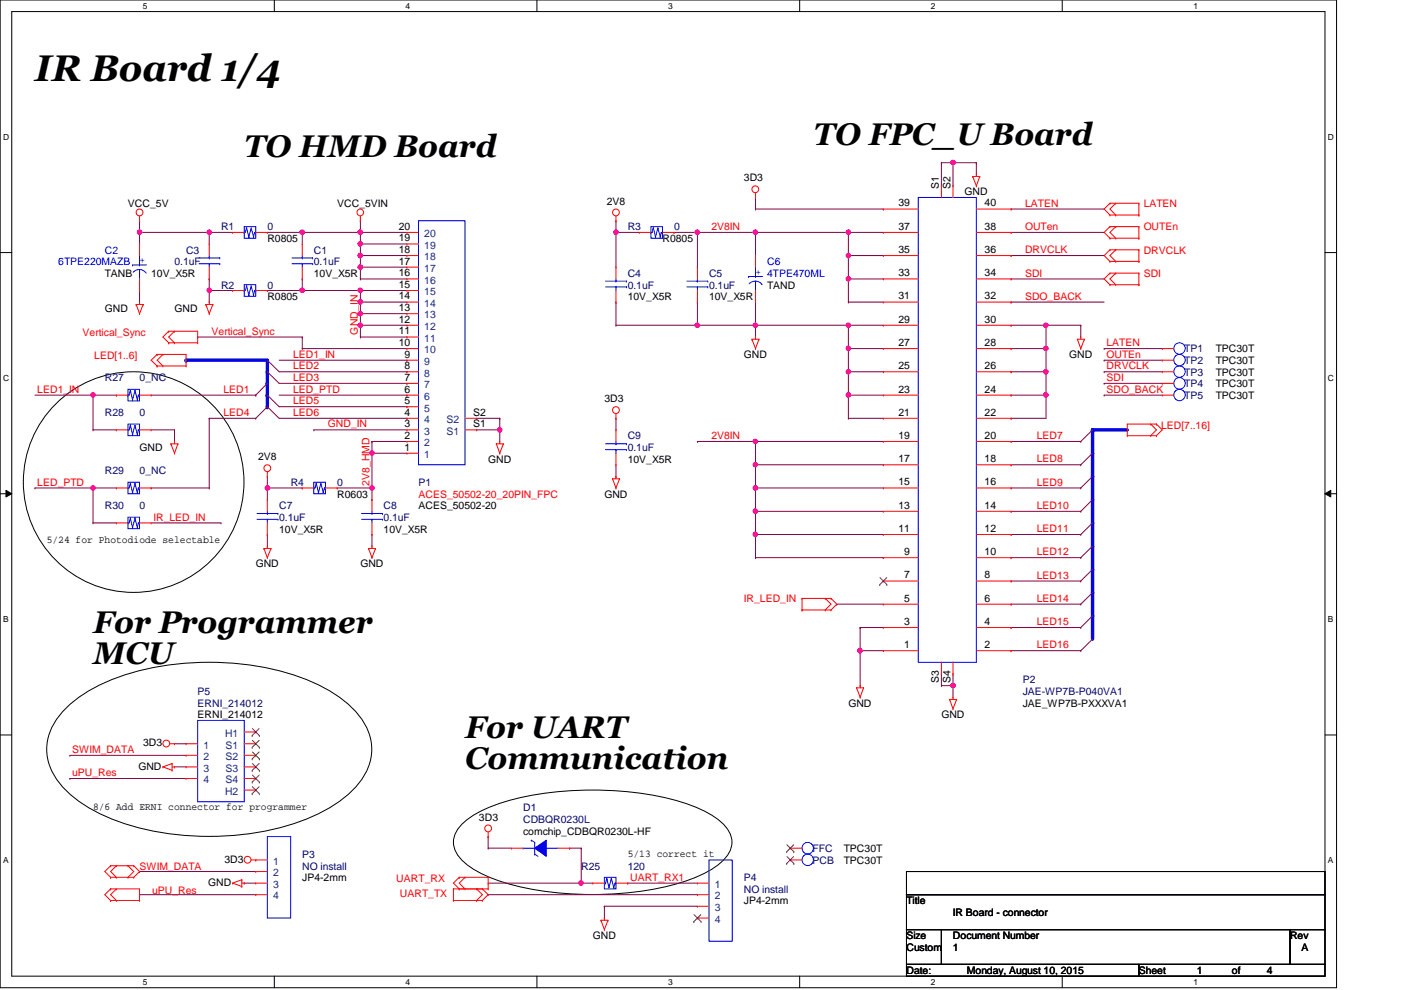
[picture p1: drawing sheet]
<svg xmlns="http://www.w3.org/2000/svg" width="297mm" height="210mm" viewBox="0 0 297 210" stroke-linecap="round" stroke-linejoin="round" font-family="sans-serif">
<defs><g id="words">
<text font-size="7.9" x="7.4" y="17.1">IR Board 1/4</text>
<g font-size="6.6">
<text x="51.8" y="33.2">TO HMD Board</text>
<text x="172.5" y="30.7">TO FPC_U Board</text>
<text x="19.7" y="134.2">For Programmer</text>
<text x="19.7" y="140.8">MCU</text>
<text x="98.6" y="156.4">For UART</text>
<text x="98.6" y="163">Communication</text>
</g>
<g font-size="2.2">
<text x="157.7" y="38.5">3D3</text>
<text x="199" y="40.1" transform="rotate(-90 199 40.1)">S1</text>
<text x="201.5" y="40.1" transform="rotate(-90 201.5 40.1)">S2</text>
<text x="204.5" y="41.4">GND</text>
<text x="27.1" y="43.9">VCC_5V</text>
<text x="71.5" y="43.9">VCC_5VIN</text>
<text x="128.6" y="43.4">2V8</text>
<text x="190.5" y="43.8">39</text>
<text x="208.7" y="43.8">40</text>
<text x="56.7" y="51.3">R0805</text>
<text x="84.5" y="53.6">18</text>
<text x="84.5" y="51.2">19</text>
<text x="84.5" y="48.7">20</text>
<text x="140.5" y="51.3">R0805</text>
<text x="190.5" y="53.6">35</text>
<text x="190.5" y="48.7">37</text>
<text x="208.7" y="53.6">36</text>
<text x="208.7" y="48.7">38</text>
<text x="22.2" y="58.7">TANB</text>
<text x="32" y="58.7">10V_X5R</text>
<text x="66.5" y="58.7">10V_X5R</text>
<text x="84.5" y="58.6">16</text>
<text x="84.5" y="56.1">17</text>
<text x="190.5" y="58.6">33</text>
<text x="208.7" y="58.6">34</text>
<text x="56.7" y="63.6">R0805</text>
<text x="84.5" y="66">13</text>
<text x="84.5" y="63.5">14</text>
<text x="84.5" y="61">15</text>
<text x="133.1" y="63.6">10V_X5R</text>
<text x="150.3" y="63.6">10V_X5R</text>
<text x="162.6" y="61.2">TAND</text>
<text x="190.5" y="63.5">31</text>
<text x="208.7" y="63.5">32</text>
<text x="22.2" y="66.1">GND</text>
<text x="37" y="66.1">GND</text>
<text x="84.5" y="70.9">11</text>
<text x="84.5" y="68.4">12</text>
<text x="190.5" y="68.4">29</text>
<text x="208.7" y="68.4">30</text>
<text x="84.5" y="73.4">10</text>
<text x="85.8" y="75.8">9</text>
<text x="157.7" y="75.9">GND</text>
<text x="190.5" y="73.4">27</text>
<text x="208.7" y="73.4">28</text>
<text x="226.7" y="75.9">GND</text>
<text x="257.8" y="74.7">TPC30T</text>
<text x="257.8" y="77.2">TPC30T</text>
<text x="85.8" y="83.2">6</text>
<text x="85.8" y="80.7">7</text>
<text x="85.8" y="78.3">8</text>
<text x="190.5" y="83.2">23</text>
<text x="190.5" y="78.3">25</text>
<text x="208.7" y="83.2">24</text>
<text x="208.7" y="78.3">26</text>
<text x="257.8" y="79.6">TPC30T</text>
<text x="257.8" y="82.1">TPC30T</text>
<text x="85.8" y="88.1">4</text>
<text x="85.8" y="85.7">5</text>
<text x="100.3" y="88.1">S2</text>
<text x="128.1" y="85.3">3D3</text>
<text x="190.5" y="88.1">21</text>
<text x="208.7" y="88.1">22</text>
<text x="257.8" y="84.6">TPC30T</text>
<text x="29.6" y="95.6">GND</text>
<text x="85.8" y="95.5">1</text>
<text x="85.8" y="93">2</text>
<text x="85.8" y="90.6">3</text>
<text x="100.3" y="90.6">S1</text>
<text x="190.5" y="93">19</text>
<text x="208.7" y="93">20</text>
<text x="54.7" y="97.6">2V8</text>
<text x="103.5" y="98.1">GND</text>
<text x="133.1" y="98.1">10V_X5R</text>
<text x="190.5" y="98">17</text>
<text x="208.7" y="98">18</text>
<text x="71.5" y="105.5">R0603</text>
<text x="88.7" y="107.9">ACES_50502-20</text>
<text x="128.1" y="105.5">GND</text>
<text x="190.5" y="107.9">13</text>
<text x="190.5" y="102.9">15</text>
<text x="208.7" y="107.9">14</text>
<text x="208.7" y="102.9">16</text>
<text x="59.2" y="112.9">10V_X5R</text>
<text x="81.3" y="112.9">10V_X5R</text>
<text x="190.5" y="112.8">11</text>
<text x="208.7" y="112.8">12</text>
<text x="9.9" y="115.1">5/24 for Photodiode selectable</text>
<text x="191.7" y="117.7">9</text>
<text x="208.7" y="117.7">10</text>
<text x="54.2" y="120.3">GND</text>
<text x="76.4" y="120.3">GND</text>
<text x="191.7" y="122.6">7</text>
<text x="208.7" y="122.6">8</text>
<text x="191.7" y="127.6">5</text>
<text x="208.7" y="127.6">6</text>
<text x="191.7" y="137.4">1</text>
<text x="191.7" y="132.5">3</text>
<text x="208.7" y="137.4">2</text>
<text x="208.7" y="132.5">4</text>
<text x="179.9" y="149.9">GND</text>
<text x="199" y="144.9" transform="rotate(-90 199 144.9)">S3</text>
<text x="201.5" y="144.9" transform="rotate(-90 201.5 144.9)">S4</text>
<text x="216.8" y="149.9">JAE_WP7B-PXXXVA1</text>
<text x="41.9" y="152.3">ERNI_214012</text>
<text x="199.6" y="152.3">GND</text>
<text x="30.3" y="158.2">3D3</text>
<text x="29.3" y="163.2">GND</text>
<text x="19.7" y="171.8">8/6 Add ERNI connector for programmer</text>
<text x="101.6" y="174">3D3</text>
<text x="110.9" y="177">comchip_CDBQR0230L-HF</text>
<text x="47.6" y="182.9">3D3</text>
<text x="133.1" y="181.7">5/13 correct it</text>
<text x="178.9" y="180.6">TPC30T</text>
<text x="178.9" y="183.1">TPC30T</text>
<text x="44.2" y="187.8">GND</text>
<text x="64.1" y="186.8">JP4-2mm</text>
<text x="157.7" y="191.7">JP4-2mm</text>
<text x="192.2" y="191.7">Title</text>
<text x="202.1" y="194.2">IR Board - connector</text>
<text x="125.7" y="199.1">GND</text>
<text x="192.2" y="201.6">Custom</text>
<text x="192.2" y="199.1">Size</text>
<text x="202.1" y="199.1">Document Number</text>
<text x="202.1" y="201.6">1</text>
<text x="273.5" y="199.1">Rev</text>
<text x="276" y="201.6">A</text>
<text x="192.2" y="206.5">Date:</text>
<text x="205" y="206.5">Monday, August 10, 2015</text>
<text x="241.5" y="206.5">Sheet</text>
<text x="253.8" y="206.5">1</text>
<text x="261.2" y="206.5">of</text>
<text x="268.6" y="206.5">4</text>
</g>
<g font-size="2.2" fill="#f00">
<text x="217.3" y="43.8">LATEN</text>
<text x="242.5" y="43.9">LATEN</text>
<text x="150.8" y="48.8">2V8IN</text>
<text x="217.3" y="48.8">OUTen</text>
<text x="217.3" y="53.7">DRVCLK</text>
<text x="242.5" y="48.9">OUTEn</text>
<text x="242.5" y="53.8">DRVCLK</text>
<text x="217.3" y="58.6">SDI</text>
<text x="242.5" y="58.7">SDI</text>
<text x="217.3" y="63.5">SDO_BACK</text>
<text x="17.5" y="71.2">Vertical_Sync</text>
<text x="44.9" y="71">Vertical_Sync</text>
<text x="75.9" y="71" transform="rotate(-90 75.9 71)">GND_IN</text>
<text x="20" y="76.2">LED[1..6]</text>
<text x="62.1" y="75.9">LED1_IN</text>
<text x="234.6" y="75.9">OUTEn</text>
<text x="234.6" y="73.4">LATEN</text>
<text x="7.9" y="83.3">LED1_IN</text>
<text x="47.4" y="83.3">LED1</text>
<text x="62.1" y="78.3">LED2</text>
<text x="62.1" y="80.8">LED3</text>
<text x="62.1" y="83.3">LED_PTD</text>
<text x="234.6" y="83.3">SDO_BACK</text>
<text x="234.6" y="78.3">DRVCLK</text>
<text x="234.6" y="80.8">SDI</text>
<text x="47.4" y="88.2">LED4</text>
<text x="62.1" y="85.7">LED5</text>
<text x="62.1" y="88.2">LED6</text>
<text x="69.5" y="90.6">GND_IN</text>
<text x="150.8" y="93.1">2V8IN</text>
<text x="219.8" y="93.1">LED7</text>
<text x="246.2" y="91">LED[7..16]</text>
<text x="219.8" y="98">LED8</text>
<text x="7.9" y="103">LED_PTD</text>
<text x="78.4" y="103" transform="rotate(-90 78.4 103)">2V8_HMD</text>
<text x="88.7" y="105.5">ACES_50502-20_20PIN_FPC</text>
<text x="219.8" y="107.9">LED10</text>
<text x="219.8" y="103">LED9</text>
<text x="32.6" y="110.4">IR_LED_IN</text>
<text x="219.8" y="112.8">LED11</text>
<text x="219.8" y="117.7">LED12</text>
<text x="219.8" y="122.7">LED13</text>
<text x="157.7" y="127.7">IR_LED_IN</text>
<text x="219.8" y="127.6">LED14</text>
<text x="219.8" y="132.5">LED15</text>
<text x="219.8" y="137.5">LED16</text>
<text x="15.3" y="159.6">SWIM_DATA</text>
<text x="15.3" y="164.5">uPU_Res</text>
<text x="29.6" y="184.4">SWIM_DATA</text>
<text x="32.3" y="189.5">uPU_Res</text>
<text x="84" y="187.1">UART_RX</text>
<text x="84.8" y="190.2">UART_TX</text>
<text x="133.6" y="186.7">UART_RX1</text>
</g>
<g font-size="2.2" fill="#00f">
<text x="22.2" y="53.8">C2</text>
<text x="12.4" y="56.2">6TPE220MAZB</text>
<text x="29.6" y="55.8">+</text>
<text x="160.2" y="58.3">+ 4TPE470ML</text>
<text x="162.6" y="56.2">C6</text>
</g>
<g font-size="2.2" fill="#000080">
<text x="39.5" y="53.8">C3</text>
<text x="46.9" y="48.9">R1</text>
<text x="56.7" y="48.9">0</text>
<text x="66.5" y="53.8">C1</text>
<text x="133.1" y="48.9">R3</text>
<text x="142.9" y="48.9">0</text>
<text x="37" y="56.2">0.1uF</text>
<text x="66.5" y="56.2">0.1uF</text>
<text x="133.1" y="58.7">C4</text>
<text x="150.3" y="58.7">C5</text>
<text x="46.9" y="61.2">R2</text>
<text x="56.7" y="61.2">0</text>
<text x="133.1" y="61.2">0.1uF</text>
<text x="150.3" y="61.2">0.1uF</text>
<text x="251.1" y="74.7">TP1</text>
<text x="251.1" y="77.2">TP2</text>
<text x="22.2" y="80.9">R27</text>
<text x="29.6" y="80.9">0_NC</text>
<text x="251.1" y="79.6">TP3</text>
<text x="251.1" y="82.1">TP4</text>
<text x="22.2" y="88.3">R28</text>
<text x="29.6" y="88.3">0</text>
<text x="251.1" y="84.6">TP5</text>
<text x="133.1" y="93.2">C9</text>
<text x="133.1" y="95.6">0.1uF</text>
<text x="22.2" y="100.6">R29</text>
<text x="29.6" y="100.6">0_NC</text>
<text x="22.2" y="107.9">R30</text>
<text x="29.6" y="107.9">0</text>
<text x="59.2" y="107.9">C7</text>
<text x="61.6" y="103">R4</text>
<text x="71.5" y="103">0</text>
<text x="81.3" y="107.9">C8</text>
<text x="88.7" y="103">P1</text>
<text x="59.2" y="110.4">0.1uF</text>
<text x="81.3" y="110.4">0.1uF</text>
<text x="41.9" y="149.9">ERNI_214012</text>
<text x="41.9" y="147.4">P5</text>
<text x="216.8" y="144.9">P2</text>
<text x="216.8" y="147.4">JAE-WP7B-P040VA1</text>
<text x="110.9" y="172">D1</text>
<text x="110.9" y="174.5">CDBQR0230L</text>
<text x="64.1" y="184.4">NO install</text>
<text x="64.1" y="181.9">P3</text>
<text x="123.2" y="184.4">R25</text>
<text x="133.1" y="184.4">120</text>
<text x="172.3" y="180.6">FFC</text>
<text x="172.3" y="183.1">PCB</text>
<text x="157.7" y="189.3">NO install</text>
<text x="157.7" y="186.8">P4</text>
</g>
<g font-size="2.2" fill="#004080">
<text x="90" y="52.7">19</text>
<text x="90" y="50.3">20</text>
<text x="90" y="57.7">17</text>
<text x="90" y="55.2">18</text>
<text x="90" y="65.1">14</text>
<text x="90" y="62.6">15</text>
<text x="90" y="60.2">16</text>
<text x="90" y="67.5">13</text>
<text x="90" y="70">12</text>
<text x="90" y="77.4">9</text>
<text x="90" y="74.9">10</text>
<text x="90" y="72.5">11</text>
<text x="90" y="82.3">7</text>
<text x="90" y="79.8">8</text>
<text x="90" y="89.7">4</text>
<text x="90" y="87.2">5</text>
<text x="90" y="84.8">6</text>
<text x="94.7" y="89.7">S2</text>
<text x="90" y="94.6">2</text>
<text x="90" y="92.2">3</text>
<text x="94.7" y="92.2">S1</text>
<text x="90" y="97.1">1</text>
<text x="43.1" y="158.7">1</text>
<text x="43.1" y="161.2">2</text>
<text x="47.7" y="156.2">H1</text>
<text x="47.8" y="158.7">S1</text>
<text x="47.8" y="161.2">S2</text>
<text x="43.1" y="163.6">3</text>
<text x="43.1" y="166.1">4</text>
<text x="47.8" y="163.6">S3</text>
<text x="47.8" y="166.1">S4</text>
<text x="47.7" y="168.5">H2</text>
<text x="57.9" y="183.3">1</text>
<text x="57.9" y="185.8">2</text>
<text x="57.9" y="188.3">3</text>
<text x="57.9" y="190.7">4</text>
<text x="151.6" y="188.3">1</text>
<text x="151.6" y="190.7">2</text>
<text x="151.6" y="193.2">3</text>
<text x="151.6" y="195.7">4</text>
</g>
<g font-size="1.8">
<text x="30.3" y="1.9">5</text>
<text x="86" y="1.9">4</text>
<text x="141.6" y="1.9">3</text>
<text x="197.4" y="1.9">2</text>
<text x="253" y="1.9">1</text>
<text x=".7" y="29.6">D</text>
<text x="281.6" y="29.6">D</text>
<text x=".7" y="80.7">C</text>
<text x="281.6" y="80.7">C</text>
<text x=".7" y="131.8">B</text>
<text x="281.6" y="131.8">B</text>
<text x=".7" y="183">A</text>
<text x="281.6" y="183">A</text>
<text x="30.3" y="208.8">5</text>
<text x="86" y="208.8">4</text>
<text x="141.6" y="208.8">3</text>
<text x="197.4" y="208.8">2</text>
<text x="253" y="208.8">1</text>
</g>
</g></defs>
<path d="M0 0h283.4v209.4h-283.4zM2.5 2.5h278.4v204.5h-278.4z" fill="none" stroke="#000" stroke-width=".21"/>
<g fill="#fff">
<path d="M30.3 .3h1v1.9h-1z"/>
<path d="M30.3 207.2h1v2h-1z"/>
</g>
<path d="M58.2 0v2.5M58.2 207v2.4" fill="none" stroke="#000" stroke-width=".21"/>
<g fill="#fff">
<path d="M86 .3h.9v1.9h-.9z"/>
<path d="M86 207.2h.9v2h-.9z"/>
</g>
<path d="M113.8 0v2.5M113.8 207v2.4" fill="none" stroke="#000" stroke-width=".21"/>
<g fill="#fff">
<path d="M141.6 .3h1v1.9h-1z"/>
<path d="M141.6 207.2h1v2h-1z"/>
</g>
<path d="M169.5 0v2.5M169.5 207v2.4" fill="none" stroke="#000" stroke-width=".21"/>
<g fill="#fff">
<path d="M197.4 .3h.9v1.9h-.9z"/>
<path d="M197.4 207.2h.9v2h-.9z"/>
</g>
<path d="M225.2 0v2.5M225.2 207v2.4" fill="none" stroke="#000" stroke-width=".21"/>
<g fill="#fff">
<path d="M253 .3h1v1.9h-1z"/>
<path d="M253 207.2h1v2h-1z"/>
<path d="M.7 28h1.2v2h-1.2z"/>
<path d="M281.6 28h1.2v2h-1.2z"/>
<path d="M.7 79.1h1.2v2h-1.2z"/>
<path d="M281.6 79.1h1.2v2h-1.2z"/>
</g>
<path d="M0 53.6h2.5M280.9 53.6h2.5" fill="none" stroke="#000" stroke-width=".21"/>
<g fill="#fff">
<path d="M.7 130.2h1.1v2h-1.1z"/>
<path d="M281.6 130.2h1.1v2h-1.1z"/>
</g>
<path d="M0 104.7h2.5M1.3 104l1.2 .7-1.2 .7zM280.9 104.7l1.2-.7v1.4zM280.9 104.7h2.5" fill="none" stroke="#000" stroke-width=".21"/>
<path d="M1.3 104l1.2 .7-1.2 .7zM280.9 104.7l1.2-.7v1.4z" fill="#000"/>
<g fill="#fff">
<path d="M.7 181.4h1.1v1.9h-1.1z"/>
<path d="M281.6 181.4h1.1v1.9h-1.1z"/>
</g>
<g fill="none" stroke="#000" stroke-width=".21">
<path d="M0 155.8h2.5M13.4 150.8a30.9 30.9 0 0 1 13.6-7.9 60 60 0 0 1 38.9 1.6 23.7 23.7 0 0 1 11.3 8.8 11 11 0 0 1-1.9 13.7 32.3 32.3 0 0 1-15.8 8.5 60 60 0 0 1-36.7-2.2 23.7 23.7 0 0 1-11.3-8.9 11 11 0 0 1 1.9-13.6zM280.9 155.8h2.5M97.8 174.9a24.4 24.4 0 0 1 11.6-5.6 71 71 0 0 1 36.3 1.1 18.1 18.1 0 0 1 8.5 5.4 4.7 4.7 0 0 1-.7 6.4 24.6 24.6 0 0 1-11.6 5.6 70.5 70.5 0 0 1-36.3-1.1 18 18 0 0 1-8.5-5.3 4.7 4.7 0 0 1 .7-6.5z"/>
<circle cx="28.3" cy="102.2" r="23.4"/>
</g>
<path d="M76.4 56.6h.1M76.4 54.2h.1M76.4 56.6h9.9M76.4 54.2v2.4" fill="none" stroke="#800040" stroke-width=".21"/>
<circle cx="76.4" cy="56.6" r=".48" fill="#f0f"/>
<circle cx="76.4" cy="56.6" r=".48" fill="none" stroke="#f0f" stroke-width=".21"/>
<circle cx="76.4" cy="54.2" r=".48" fill="#f0f"/>
<circle cx="76.4" cy="54.2" r=".48" fill="none" stroke="#f0f" stroke-width=".21"/>
<path d="M76.4 61.6h.1M76.4 64.1h.1M76.4 66.5h.1M76.4 61.6v4.9M76.4 61.6h9.9M76.4 64.1h9.9" fill="none" stroke="#800040" stroke-width=".21"/>
<circle cx="76.4" cy="64" r=".49" fill="#f0f"/>
<circle cx="76.4" cy="64" r=".49" fill="none" stroke="#f0f" stroke-width=".21"/>
<circle cx="76.4" cy="66.5" r=".48" fill="#f0f"/>
<circle cx="76.4" cy="66.5" r=".48" fill="none" stroke="#f0f" stroke-width=".21"/>
<path d="M76.4 69h.1M76.4 69h9.9M76.4 69v2.5" fill="none" stroke="#800040" stroke-width=".21"/>
<circle cx="76.4" cy="69" r=".48" fill="#f0f"/>
<circle cx="76.4" cy="69" r=".48" fill="none" stroke="#f0f" stroke-width=".21"/>
<path d="M76.4 56.6h.1M76.4 59.1h.1M76.4 56.6v2.5M76.4 59.1h9.9M76.4 71.5h.1M76.4 71.5h9.9M78.9 93.6h.1M78.9 93.6v2.5" fill="none" stroke="#800040" stroke-width=".21"/>
<circle cx="78.9" cy="96" r=".47" fill="#f0f"/>
<circle cx="78.9" cy="96" r=".47" fill="none" stroke="#f0f" stroke-width=".21"/>
<g fill="none" stroke="#800040" stroke-width=".21">
<path d="M76.4 51.7h.1M76.4 54.2h.1M76.4 46.8h.1M76.4 49.3h.1M76.4 51.7h9.9M76.4 54.2h9.9M76.4 46.8v7.4M76.4 49.3h9.9M59.2 76.4h27.1M59.2 78.8h27.1M86.3 76.4h.1M86.3 78.8h.1"/>
<path d="M59.2 81.3h27.1M59.2 83.8h27.1M59.2 86.2h27.1M66.5 91.1h.1M66.5 91.1h19.8M78.9 96.1h.1M78.9 93.6h.1M78.9 96.1h7.4M78.9 93.6h7.4M78.9 96.1v7.4M86.3 81.3h.1M86.3 83.8h.1"/>
<path d="M86.3 86.2h.1M78.9 103.5h.1M78.9 113.3h.1M78.9 113.3v2.5M29.6 184.8h.1M29.6 189.7h.1M29.6 184.8h24.6M29.6 189.7h24.6M51.8 187.2h.1M51.8 187.2h2.4"/>
</g>
<circle cx="76.4" cy="51.7" r=".49" fill="#f0f"/>
<circle cx="76.4" cy="51.7" r=".49" fill="none" stroke="#f0f" stroke-width=".21"/>
<path d="M64.1 59.1h.1M64.1 59.1v2.5M64.1 61.6h.1M64.1 61.6h12.3" fill="none" stroke="#800040" stroke-width=".21"/>
<circle cx="76.4" cy="61.5" r=".48" fill="#f0f"/>
<circle cx="76.4" cy="61.5" r=".48" fill="none" stroke="#f0f" stroke-width=".21"/>
<circle cx="64.1" cy="61.5" r=".48" fill="#f0f"/>
<circle cx="64.1" cy="61.5" r=".48" fill="none" stroke="#f0f" stroke-width=".21"/>
<path d="M64.1 49.3h.1M64.1 49.3v2.4M64.1 49.3h12.3" fill="none" stroke="#800040" stroke-width=".21"/>
<circle cx="76.4" cy="49.2" r=".48" fill="#f0f"/>
<circle cx="76.4" cy="49.2" r=".48" fill="none" stroke="#f0f" stroke-width=".21"/>
<circle cx="64.1" cy="49.2" r=".48" fill="#f0f"/>
<circle cx="64.1" cy="49.2" r=".48" fill="none" stroke="#f0f" stroke-width=".21"/>
<path d="M39.5 76.4h17.2" fill="none" stroke="#00f" stroke-width=".72"/>
<circle cx="39.5" cy="76.4" r=".36" fill="#00f"/>
<path d="M56.7 101h.1M56.7 101v2.5" fill="none" stroke="#800040" stroke-width=".21"/>
<circle cx="56.7" cy="103.5" r=".47" fill="#f0f"/>
<circle cx="56.7" cy="103.5" r=".47" fill="none" stroke="#f0f" stroke-width=".21"/>
<path d="M44.4 59.1h.1M44.4 59.1v2.5M41.9 71.5h.1M41.9 71.5h22.2M64.1 71.5h.1M64.1 73.9h.1M64.1 71.5v2.4M64.1 73.9h22.2M76.4 66.5h.1M76.4 69h.1M76.4 66.5h9.9M76.4 66.5v2.5" fill="none" stroke="#800040" stroke-width=".21"/>
<circle cx="44.4" cy="61.5" r=".47" fill="#f0f"/>
<circle cx="44.4" cy="61.5" r=".47" fill="none" stroke="#f0f" stroke-width=".21"/>
<g fill="none" stroke="#800040" stroke-width=".21">
<path d="M29.6 46.8h.1M29.6 49.3h.1M29.6 46.8v4.9M44.4 49.3h.1M44.4 49.3h4.9M44.4 49.3v2.4M56.7 49.3h.1M56.7 49.3h7.4M130.6 46.8h.1M130.6 46.8v2.5M147.9 69h.1M147.9 64.1h.1"/>
<path d="M147.9 69h12.3M147.9 64.1v4.9M71.5 103.5h.1M71.5 103.5h7.4"/>
</g>
<circle cx="78.9" cy="103.5" r=".47" fill="#f0f"/>
<circle cx="78.9" cy="103.5" r=".47" fill="none" stroke="#f0f" stroke-width=".21"/>
<path d="M29.6 49.3h.1M29.6 49.3h14.8M56.7 113.3h.1M56.7 113.3v2.5M78.9 105.9h.1M78.9 103.5v2.4" fill="none" stroke="#800040" stroke-width=".21"/>
<circle cx="44.4" cy="49.2" r=".47" fill="#f0f"/>
<circle cx="44.4" cy="49.2" r=".47" fill="none" stroke="#f0f" stroke-width=".21"/>
<circle cx="29.6" cy="49.2" r=".47" fill="#f0f"/>
<circle cx="29.6" cy="49.2" r=".47" fill="none" stroke="#f0f" stroke-width=".21"/>
<path d="M29.6 61.6h.1M29.6 61.6v2.5M44.4 61.6h.1M44.4 61.6v2.5M56.7 61.6h.1M56.7 61.6h7.4M59.2 88.7h27.1M86.3 88.7h.1" fill="none" stroke="#800040" stroke-width=".21"/>
<path d="M56.7 76.4v2.4" fill="none" stroke="#00f" stroke-width=".72"/>
<circle cx="56.7" cy="78.8" r=".36" fill="#00f"/>
<path d="M56.7 78.8v2.5" fill="none" stroke="#00f" stroke-width=".72"/>
<circle cx="56.7" cy="81.3" r=".36" fill="#00f"/>
<path d="M56.7 83.8v2.4" fill="none" stroke="#00f" stroke-width=".72"/>
<circle cx="56.7" cy="86.2" r=".36" fill="#00f"/>
<path d="M130.6 49.3h.1M130.6 49.3v7.3" fill="none" stroke="#800040" stroke-width=".21"/>
<circle cx="130.6" cy="49.2" r=".47" fill="#f0f"/>
<circle cx="130.6" cy="49.2" r=".47" fill="none" stroke="#f0f" stroke-width=".21"/>
<path d="M130.6 49.3h.1M130.6 49.3h4.9M130.6 64.1h.1M130.6 69h.1M130.6 64.1v4.9M130.6 69h17.3" fill="none" stroke="#800040" stroke-width=".21"/>
<circle cx="147.8" cy="69" r=".47" fill="#f0f"/>
<circle cx="147.8" cy="69" r=".47" fill="none" stroke="#f0f" stroke-width=".21"/>
<path d="M142.9 49.3h.1M142.9 49.3h5M160.2 49.3h.1M160.2 49.3v4.9M44.4 61.6h.1M44.4 61.6h4.9M160.2 64.1h.1M160.2 64.1v4.9M56.7 103.5h.1M56.7 103.5v2.4M56.7 103.5h7.4M64.1 103.5h.1" fill="none" stroke="#800040" stroke-width=".21"/>
<circle cx="147.8" cy="49.2" r=".47" fill="#f0f"/>
<circle cx="147.8" cy="49.2" r=".47" fill="none" stroke="#f0f" stroke-width=".21"/>
<path d="M147.9 49.3h.1M147.9 49.3v7.3M147.9 49.3h12.3M160.2 49.3h.1M214.4 98.6h.1M214.4 93.6h.1M214.4 98.6h14.7M214.4 93.6h14.7M182.4 133.1h.1M182.4 133.1h4.9M182.4 133.1v4.9" fill="none" stroke="#800040" stroke-width=".21"/>
<circle cx="182.3" cy="137.9" r=".48" fill="#f0f"/>
<circle cx="182.3" cy="137.9" r=".48" fill="none" stroke="#f0f" stroke-width=".21"/>
<path d="M160.2 113.3h.1M160.2 113.3h27.1M182.4 138h.1M182.4 138h4.9M182.4 138v7.4" fill="none" stroke="#800040" stroke-width=".21"/>
<circle cx="160.1" cy="113.3" r=".48" fill="#f0f"/>
<circle cx="160.1" cy="113.3" r=".48" fill="none" stroke="#f0f" stroke-width=".21"/>
<path d="M160.2 93.6h.1M160.2 93.6h27.1" fill="none" stroke="#800040" stroke-width=".21"/>
<circle cx="160.1" cy="93.6" r=".47" fill="#f0f"/>
<circle cx="160.1" cy="93.6" r=".47" fill="none" stroke="#f0f" stroke-width=".21"/>
<path d="M160.2 93.6h.1M160.2 98.6h.1M160.2 93.6v5M160.2 98.6h27.1" fill="none" stroke="#800040" stroke-width=".21"/>
<circle cx="160.1" cy="98.5" r=".47" fill="#f0f"/>
<circle cx="160.1" cy="98.5" r=".47" fill="none" stroke="#f0f" stroke-width=".21"/>
<path d="M160.2 98.6h.1M160.2 98.6v9.8M160.2 103.5h.1M160.2 103.5h27.1" fill="none" stroke="#800040" stroke-width=".21"/>
<circle cx="160.1" cy="108.4" r=".47" fill="#f0f"/>
<circle cx="160.1" cy="108.4" r=".47" fill="none" stroke="#f0f" stroke-width=".21"/>
<circle cx="160.1" cy="103.5" r=".47" fill="#f0f"/>
<circle cx="160.1" cy="103.5" r=".47" fill="none" stroke="#f0f" stroke-width=".21"/>
<path d="M199.6 34.5h.1M199.6 34.5v4.9M199.6 34.5h2.5M202.1 34.5h.1M202.1 34.5v4.9M207 34.5h.1M207 34.5v2.5M160.2 108.4h.1M160.2 108.4h27.1M160.2 108.4v4.9" fill="none" stroke="#800040" stroke-width=".21"/>
<circle cx="202" cy="34.5" r=".47" fill="#f0f"/>
<circle cx="202" cy="34.5" r=".47" fill="none" stroke="#f0f" stroke-width=".21"/>
<path d="M202.1 34.5h.1M202.1 34.5h4.9M199.6 142.9h.1M199.6 145.4h.1M199.6 142.9v2.5M199.6 145.4h2.5M202.1 145.4h.1M202.1 145.4v2.4" fill="none" stroke="#800040" stroke-width=".21"/>
<circle cx="202" cy="145.3" r=".47" fill="#f0f"/>
<circle cx="202" cy="145.3" r=".47" fill="none" stroke="#f0f" stroke-width=".21"/>
<path d="M179.9 73.9h.1M179.9 73.9h7.4M179.9 88.7h.1M179.9 88.7h7.4M202.1 142.9h.1M202.1 142.9v2.5" fill="none" stroke="#800040" stroke-width=".21"/>
<circle cx="179.9" cy="73.9" r=".47" fill="#f0f"/>
<circle cx="179.9" cy="73.9" r=".47" fill="none" stroke="#f0f" stroke-width=".21"/>
<path d="M179.9 78.8h.1M179.9 78.8h7.4M214.4 69h.1M214.4 69h7.4" fill="none" stroke="#800040" stroke-width=".21"/>
<circle cx="221.7" cy="69" r=".47" fill="#f0f"/>
<circle cx="221.7" cy="69" r=".47" fill="none" stroke="#f0f" stroke-width=".21"/>
<path d="M214.4 44.3h.1M214.4 44.3h19.7M221.8 69h.1M221.8 69v4.9M214.4 83.8h.1M214.4 83.8h7.4" fill="none" stroke="#800040" stroke-width=".21"/>
<circle cx="221.7" cy="83.7" r=".47" fill="#f0f"/>
<circle cx="221.7" cy="83.7" r=".47" fill="none" stroke="#f0f" stroke-width=".21"/>
<path d="M214.4 78.8h.1M214.4 78.8h7.4" fill="none" stroke="#800040" stroke-width=".21"/>
<circle cx="221.7" cy="78.8" r=".47" fill="#f0f"/>
<circle cx="221.7" cy="78.8" r=".47" fill="none" stroke="#f0f" stroke-width=".21"/>
<path d="M214.4 73.9h.1M214.4 73.9h7.4M221.8 78.8h.1M221.8 78.8v5" fill="none" stroke="#800040" stroke-width=".21"/>
<circle cx="221.7" cy="73.9" r=".47" fill="#f0f"/>
<circle cx="221.7" cy="73.9" r=".47" fill="none" stroke="#f0f" stroke-width=".21"/>
<g fill="none" stroke="#800040" stroke-width=".21">
<path d="M179.9 49.3h.1M179.9 54.2h.1M179.9 49.3h7.4M179.9 54.2h7.4M179.9 49.3v9.8M214.4 49.3h.1M214.4 54.2h.1M214.4 59.1h.1M214.4 49.3h19.7M214.4 54.2h19.7M214.4 59.1h19.7M179.9 64.1h.1"/>
<path d="M179.9 64.1h7.4M214.4 64.1h.1M214.4 64.1h19.7M221.8 73.9h.1M221.8 69h.1M221.8 73.9v4.9M221.8 69h7.3M229.1 69h.1M229.1 69v2.5"/>
</g>
<circle cx="179.9" cy="59.1" r=".47" fill="#f0f"/>
<circle cx="179.9" cy="59.1" r=".47" fill="none" stroke="#f0f" stroke-width=".21"/>
<circle cx="179.9" cy="54.2" r=".47" fill="#f0f"/>
<circle cx="179.9" cy="54.2" r=".47" fill="none" stroke="#f0f" stroke-width=".21"/>
<path d="M179.9 59.1h.1M179.9 59.1h7.4M179.9 59.1v5M179.9 69h.1M179.9 73.9h.1M179.9 78.8h.1M179.9 69v14.8M179.9 83.8h.1M179.9 83.8h7.4" fill="none" stroke="#800040" stroke-width=".21"/>
<circle cx="179.9" cy="83.7" r=".47" fill="#f0f"/>
<circle cx="179.9" cy="83.7" r=".47" fill="none" stroke="#f0f" stroke-width=".21"/>
<circle cx="179.9" cy="78.8" r=".47" fill="#f0f"/>
<circle cx="179.9" cy="78.8" r=".47" fill="none" stroke="#f0f" stroke-width=".21"/>
<g fill="none" stroke="#800040" stroke-width=".21">
<path d="M179.9 69h.1M179.9 69h7.4M179.9 83.8h.1M179.9 83.8v4.9M214.4 88.7h.1M221.8 83.8h.1M221.8 83.8v4.9h-7.4M214.4 118.2h.1M214.4 113.3h.1M214.4 108.4h.1M214.4 103.5h.1M214.4 118.2h14.7"/>
<path d="M214.4 113.3h14.7M214.4 108.4h14.7M214.4 103.5h14.7M214.4 123.2h.1M214.4 128.1h.1M214.4 133.1h.1M214.4 138h.1M214.4 123.2h14.7M214.4 128.1h14.7M214.4 133.1h14.7M214.4 138h14.7"/>
</g>
<path d="M231.6 91.1h7.4" fill="none" stroke="#00f" stroke-width=".72"/>
<circle cx="231.6" cy="91.1" r=".36" fill="#00f"/>
<path d="M231.6 91.1v5" fill="none" stroke="#00f" stroke-width=".72"/>
<circle cx="231.6" cy="91.1" r=".36" fill="#00f"/>
<path d="M231.6 130.6v4.9" fill="none" stroke="#00f" stroke-width=".72"/>
<circle cx="231.6" cy="130.6" r=".36" fill="#00f"/>
<path d="M231.6 96.1v4.9" fill="none" stroke="#00f" stroke-width=".72"/>
<circle cx="231.6" cy="96.1" r=".36" fill="#00f"/>
<path d="M231.6 101v4.9" fill="none" stroke="#00f" stroke-width=".72"/>
<circle cx="231.6" cy="101" r=".36" fill="#00f"/>
<path d="M231.6 105.9v5" fill="none" stroke="#00f" stroke-width=".72"/>
<circle cx="231.6" cy="105.9" r=".36" fill="#00f"/>
<path d="M231.6 110.9v4.9" fill="none" stroke="#00f" stroke-width=".72"/>
<circle cx="231.6" cy="110.9" r=".36" fill="#00f"/>
<path d="M231.6 115.8v4.9" fill="none" stroke="#00f" stroke-width=".72"/>
<circle cx="231.6" cy="115.8" r=".36" fill="#00f"/>
<path d="M231.6 120.7v4.9" fill="none" stroke="#00f" stroke-width=".72"/>
<circle cx="231.6" cy="120.7" r=".36" fill="#00f"/>
<path d="M231.6 125.6v5" fill="none" stroke="#00f" stroke-width=".72"/>
<circle cx="231.6" cy="125.6" r=".36" fill="#00f"/>
<path d="M160.2 69h.1M160.2 69h19.7M234.1 76.4h.1M234.1 78.8h.1M234.1 73.9h.1M234.1 76.4h12.3M234.1 78.8h12.3M234.1 73.9h12.3M234.1 83.8h.1M234.1 81.3h.1M234.1 83.8h12.3M234.1 81.3h12.3" fill="none" stroke="#800040" stroke-width=".21"/>
<circle cx="179.9" cy="69" r=".47" fill="#f0f"/>
<circle cx="179.9" cy="69" r=".47" fill="none" stroke="#f0f" stroke-width=".21"/>
<circle cx="160.1" cy="69" r=".47" fill="#f0f"/>
<circle cx="160.1" cy="69" r=".47" fill="none" stroke="#f0f" stroke-width=".21"/>
<path d="M160.2 49.3h19.7M179.9 49.3h.1M160.2 69h.1M160.2 69v2.5M160.2 118.2h.1M160.2 113.3v4.9M160.2 118.2h27.1M187.3 118.2h.1" fill="none" stroke="#800040" stroke-width=".21"/>
<circle cx="160.1" cy="49.2" r=".47" fill="#f0f"/>
<circle cx="160.1" cy="49.2" r=".47" fill="none" stroke="#f0f" stroke-width=".21"/>
<circle cx="179.9" cy="49.2" r=".47" fill="#f0f"/>
<circle cx="179.9" cy="49.2" r=".47" fill="none" stroke="#f0f" stroke-width=".21"/>
<g fill="none" stroke="#800040" stroke-width=".21">
<path d="M160.2 44.3h.1M160.2 41.9v2.4M160.2 44.3h27.1M187.3 44.3h.1M130.6 88.7h.1M130.6 88.7v2.4M130.6 98.6v2.4M130.6 101h.1M103.5 177.4h.1M103.5 179.8h.1M103.5 177.4v2.4M103.5 179.8h5"/>
<path d="M123.2 179.8h.1M123.2 179.8v7.4"/>
</g>
<circle cx="123.2" cy="187.2" r=".48" fill="#f0f"/>
<circle cx="123.2" cy="187.2" r=".48" fill="none" stroke="#f0f" stroke-width=".21"/>
<g fill="none" stroke="#800040" stroke-width=".21">
<path d="M101 88.7h5M101 91.1h5M106 88.7h.1M106 91.1h.1M106 88.7v4.9M147.9 93.6h.1M147.9 93.6h12.3M177.4 128.1h.1M177.4 128.1h9.9M120.8 179.8h.1M120.8 179.8h2.4M103.5 189.7h.1"/>
<path d="M103.5 189.7h44.4M128.1 192.2h.1M128.1 192.2v2.4M128.1 192.2h19.8"/>
</g>
<circle cx="105.9" cy="91.1" r=".47" fill="#f0f"/>
<circle cx="105.9" cy="91.1" r=".47" fill="none" stroke="#f0f" stroke-width=".21"/>
<g fill="none" stroke="#800040" stroke-width=".21">
<path d="M7.4 83.8h12.3M19.7 83.8h.1M19.7 91.1h.1M19.7 91.1h5M32 83.8h22.2M32 91.1h5M37 91.1h.1M54.2 83.8h.1M7.4 103.5h.1M7.4 103.5h12.3M19.7 103.5h.1M19.7 103.5v7.4"/>
<path d="M103.5 187.2h.1M103.5 187.2h19.7"/>
</g>
<circle cx="19.7" cy="103.5" r=".47" fill="#f0f"/>
<circle cx="19.7" cy="103.5" r=".47" fill="none" stroke="#f0f" stroke-width=".21"/>
<path d="M44.4 88.7h.1M44.4 88.7h9.8M44.4 88.7v14.8M19.7 110.9h.1M19.7 103.5h.1M19.7 110.9h5M19.7 103.5h5M32 103.5h.1M32 110.9h14.9M32 103.5h12.4M44.4 103.5h.1M46.9 110.9h.1" fill="none" stroke="#800040" stroke-width=".21"/>
<path d="M56.7 81.3v2.5" fill="none" stroke="#00f" stroke-width=".72"/>
<circle cx="56.7" cy="83.8" r=".36" fill="#00f"/>
<path d="M19.7 83.8h.1M19.7 83.8v7.3M37 93.6h.1M37 91.1v2.5" fill="none" stroke="#800040" stroke-width=".21"/>
<circle cx="19.7" cy="83.7" r=".47" fill="#f0f"/>
<circle cx="19.7" cy="83.7" r=".47" fill="none" stroke="#f0f" stroke-width=".21"/>
<g fill="none" stroke="#800040" stroke-width=".21">
<path d="M56.7 76.4h.1M56.7 78.8h.1M56.7 76.4l2.5 2.4M56.7 78.8l2.5 2.5M19.7 83.8h5M24.7 83.8h.1M54.2 88.7h.1M54.2 83.8h.1M56.7 86.2h.1M56.7 83.8h.1M56.7 86.2l2.5 2.5M56.7 83.8l2.5 2.4"/>
<path d="M56.7 86.2l-2.5 2.5M56.7 81.3l-2.5 2.5M229.1 93.6h.1M229.1 98.6h.1M231.6 91.1l-2.5 2.5M231.6 96.1l-2.5 2.5M229.1 103.5h.1M229.1 108.4h.1M229.1 113.3h.1M229.1 118.2h.1M231.6 101l-2.5 2.5M231.6 105.9l-2.5 2.5"/>
<path d="M231.6 110.9l-2.5 2.4M231.6 115.8l-2.5 2.4M229.1 123.2h.1M229.1 128.1h.1M229.1 133.1h.1M229.1 138h.1M231.6 120.7l-2.5 2.5M231.6 125.6l-2.5 2.5M231.6 130.6l-2.5 2.5M231.6 135.5l-2.5 2.5M37 157.7h.1M37 157.7h2.5"/>
<path d="M14.8 160.1h.1M14.8 165.1h.1M14.8 160.1h24.7M14.8 165.1h24.7M37 162.6h.1M37 162.6h2.5M123.2 187.2h.1M123.2 187.2h2.5M133.1 187.2h.1M133.1 187.2h14.8"/>
</g>
<g fill="none" stroke="#f00" stroke-width=".21">
<path d="M199.6 39.4h.1M199.6 39.4v2.5M202.1 39.4h.1M202.1 39.4v2.5M206.2 37.4h.1M206.2 37.4h1.5M206.2 37.4l.8 2M207 37h.1M207 39.4h.1M207 37v.4M207.7 37.4h.1M207.7 37.4l-.7 2"/>
<path d="M29.6 46.8h.1M29.6 45.8v1M76.4 46.8h.1M76.4 45.8v1M130.6 46.8h.1M130.6 45.8v1M160.2 41.9h.1M160.2 40.9v1M187.3 59.1h.1M187.3 54.2h.1M187.3 49.3h.1M187.3 44.3h.1"/>
<path d="M187.3 59.1h7.4M187.3 54.2h7.4M187.3 49.3h7.4M187.3 44.3h7.4M207 59.1h7.4M207 54.2h7.4M207 49.3h7.4M207 44.3h7.4M214.4 59.1h.1M214.4 54.2h.1M214.4 49.3h.1M214.4 44.3h.1"/>
<path d="M235.3 45.6h.1M235.3 43.1h.1M235.3 50.5h.1M235.3 48h.1M235.3 55.4h.1M235.3 53h.1M235.3 57.9h.1M235.3 43.1l-1.2 1.2 1.2 1.3M235.3 43.1h6.2M235.3 45.6h6.2M235.3 48l-1.2 1.3 1.2 1.2M235.3 48h6.2"/>
<path d="M235.3 50.5h6.2M235.3 53l-1.2 1.2 1.2 1.2M235.3 53h6.2M235.3 55.4h6.2M235.3 57.9l-1.2 1.2 1.2 1.3M235.3 57.9h6.2M236.6 43.1h.1M236.6 45.6h.1M236.6 48h.1M236.6 50.5h.1M236.6 53h.1M236.6 55.4h.1"/>
<path d="M236.6 57.9h.1M236.6 43.1l-1.3 1.2 1.3 1.3M236.6 48l-1.3 1.3 1.3 1.2M236.6 53l-1.3 1.2 1.3 1.2M236.6 57.9l-1.3 1.2 1.3 1.3M241.5 43.1h.1M241.5 45.6h.1M241.5 48h.1M241.5 50.5h.1M241.5 53h.1M241.5 55.4h.1M241.5 57.9h.1"/>
<path d="M241.5 43.1v2.5M241.5 48v2.5M241.5 53v2.4M241.5 57.9v2.5M28.9 64.6h.1M28.9 64.6h1.4M28.9 64.6l.7 1.9M29.6 64.1h.1M29.6 66.5h.1M29.6 64.1v.5M30.3 64.6h.1M30.3 64.6l-.7 1.9"/>
<path d="M33.3 75.1h.1M33.3 77.6h.1M33.3 75.1l-1.3 1.3 1.3 1.2M33.3 75.1h6.2v2.5M33.3 77.6h6.2M34.5 77.6h.1M34.5 75.1h.1M34.5 75.1l-1.2 1.3 1.2 1.2M35.8 70.2h.1M35.8 72.7h.1M35.8 70.2l-1.3 1.3 1.3 1.2M35.8 70.2h6.1v2.5"/>
<path d="M35.8 72.7h6.1M37 72.7h.1M37 70.2h.1M37 70.2l-1.2 1.3 1.2 1.2M39.5 77.6h.1M41.9 72.7h.1M43.6 64.6h.1M43.6 64.6h1.5M43.6 64.6l.8 1.9M44.4 64.1h.1M44.4 66.5h.1M44.4 64.1v.5"/>
<path d="M45.1 64.6h.1M45.1 64.6l-.7 1.9M159.4 71.9h.1M159.4 71.9h1.5M159.4 71.9l.8 2M160.2 71.5h.1M160.2 73.9h.1M160.2 71.5v.4M160.9 71.9h.1M160.9 71.9l-.7 2M187.3 78.8h.1M187.3 73.9h.1"/>
<path d="M187.3 69h.1M187.3 64.1h.1M187.3 78.8h7.4M187.3 73.9h7.4M187.3 69h7.4M187.3 64.1h7.4M207 78.8h7.4M207 73.9h7.4M207 69h7.4M207 64.1h7.4M214.4 78.8h.1M214.4 73.9h.1"/>
<path d="M214.4 69h.1M214.4 64.1h.1M228.4 71.9h.1M228.4 71.9h1.5M228.4 71.9l.7 2M229.1 71.5h.1M229.1 73.9h.1M229.1 71.5v.4M229.9 71.9h.1M229.9 71.9l-.8 2M235.3 60.4h.1M235.3 60.4h6.2"/>
<path d="M236.6 60.4h.1M241.5 60.4h.1M246.4 73.9h.1M246.4 73.9h2.5M36.2 94.1h.1M36.2 94.1h1.5M36.2 94.1l.8 2M37 93.6h.1M37 96.1h.1M37 93.6v.5M37.7 94.1h.1M37.7 94.1l-.7 2"/>
<path d="M105.2 94.1h.1M105.2 94.1h1.5M105.2 94.1l.8 2M106 93.6h.1M106 96.1h.1M106 93.6v.5M106.7 94.1h.1M106.7 94.1l-.7 2M130.6 88.7h.1M130.6 87.7v1M187.3 98.6h.1M187.3 93.6h.1"/>
<path d="M187.3 88.7h.1M187.3 83.8h.1M187.3 98.6h7.4M187.3 93.6h7.4M187.3 88.7h7.4M187.3 83.8h7.4M207 98.6h7.4M207 93.6h7.4M207 88.7h7.4M207 83.8h7.4M214.4 98.6h.1M214.4 93.6h.1"/>
<path d="M214.4 88.7h.1M214.4 83.8h.1M239 92.4h.1M239 92.4h6.2M244 92.4h.1M244 89.9h.1M244 89.9l1.2 1.2-1.2 1.3M245.2 89.9h.1M245.2 92.4h.1M245.2 89.9l1.2 1.2-1.2 1.3M245.2 89.9h-6.2v2.5M24.7 110.9h.1"/>
<path d="M24.7 110.9h2.4M29.6 110.9h2.4M32 110.9h.1M56 116.3h.1M56 116.3h1.4M56 116.3l.7 1.9M56.7 115.8h.1M56.7 118.2h.1M56.7 101h.1M56.7 100v1M56.7 115.8v.5M57.4 116.3h.1"/>
<path d="M57.4 116.3l-.7 1.9M78.1 116.3h.1M78.1 116.3h1.5M78.1 116.3l.8 1.9M78.9 115.8h.1M78.9 118.2h.1M78.9 115.8v.5M79.6 116.3h.1M79.6 116.3l-.7 1.9M129.9 101.5h.1M129.9 101.5h1.5M129.9 101.5l.7 2"/>
<path d="M130.6 101h.1M130.6 103.5h.1M130.6 101v.5M131.4 101.5h.1M131.4 101.5l-.8 2M187.3 118.2h.1M187.3 113.3h.1M187.3 108.4h.1M187.3 103.5h.1M187.3 118.2h7.4M187.3 113.3h7.4M187.3 108.4h7.4"/>
<path d="M187.3 103.5h7.4M207 118.2h7.4M207 113.3h7.4M207 108.4h7.4M207 103.5h7.4M214.4 118.2h.1M214.4 113.3h.1M214.4 108.4h.1M214.4 103.5h.1M170 126.9h.1M170 129.3h.1M170 126.9h6.2"/>
<path d="M170 129.3h6.2M170 126.9v2.4M175 126.9h.1M175 129.3h.1M175 126.9l1.2 1.2-1.2 1.2M176.2 129.3h.1M176.2 126.9h.1M176.2 126.9l1.2 1.2-1.2 1.2M187.3 138h.1M187.3 133.1h.1M187.3 128.1h.1M187.3 123.2h.1"/>
<path d="M187.3 138h7.4M187.3 133.1h7.4M187.3 128.1h7.4M187.3 123.2h7.4M207 138h7.4M207 133.1h7.4M207 128.1h7.4M207 123.2h7.4M214.4 138h.1M214.4 133.1h.1M214.4 128.1h.1M214.4 123.2h.1"/>
<path d="M36 157.7h1M37 157.7h.1M181.6 145.8h.1M181.6 145.8h1.5M181.6 145.8l.8 2M182.4 145.4h.1M182.4 147.8h.1M182.4 145.4v.4M183.1 145.8h.1M183.1 145.8l-.7 2M199.6 142.9h.1M199.6 140.4v2.5"/>
<path d="M201.3 148.3h.1M201.3 148.3h1.5M201.3 148.3l.8 2M202.1 147.8h.1M202.1 150.3h.1M202.1 142.9h.1M202.1 140.4v2.5M202.1 147.8v.5M202.8 148.3h.1M202.8 148.3l-.7 2M34.5 162.6h.1M34.5 162.6l2 .7"/>
<path d="M36.5 161.9h.1M36.5 163.3h.1M36.5 161.9v1.4M36.5 162.6h.5M36.5 161.9l-2 .7M37 162.6h.1M103.5 177.4h.1M103.5 176.4v1M23.4 183.6h.1M23.4 186h.1M23.4 188.5h.1M23.4 190.9h.1"/>
<path d="M23.4 188.5h6.2v2.4M23.4 183.6l-1.2 1.2 1.2 1.2M23.4 183.6h5M23.4 186h5M23.4 188.5l-1.2 1.2 1.2 1.2M23.4 190.9h6.2M24.7 186h.1M24.7 183.6h.1M24.7 190.9h.1M24.7 188.5h.1M24.7 183.6l-1.3 1.2 1.3 1.2M24.7 188.5l-1.3 1.2 1.3 1.2"/>
<path d="M27.1 183.6h.1M27.1 186h.1M27.1 183.6l1.3 1.2-1.3 1.2M28.4 186h.1M28.4 183.6h.1M28.4 183.6l1.2 1.2-1.2 1.2M29.6 190.9h.1M49.3 187.2h.1M49.3 187.2l2 .8M51.3 186.5h.1M51.3 188h.1M51.3 186.5v1.5"/>
<path d="M51.3 187.2h.5M51.3 186.5l-2 .7M51.8 187.2h.1M53.3 182.3h.9M54.2 182.3h.1M96.1 190.9h.1M96.1 188.5h.1M96.1 188.5h7.4M96.1 190.9h6.2M96.1 188.5v2.4M97.4 186h.1M97.4 188.5h.1"/>
<path d="M97.4 186h6.1v2.5M97.4 186l-1.3 1.2 1.3 1.3M98.6 188.5h.1M98.6 186h.1M98.6 186l-1.2 1.2 1.2 1.3M101 190.9h.1M101 188.5h.1M101 188.5l1.3 1.2-1.3 1.2M102.3 188.5h.1M102.3 190.9h.1M102.3 188.5l1.2 1.2-1.2 1.2M103.5 188.5h.1"/>
<path d="M127.4 195.1h.1M127.4 195.1h1.5M127.4 195.1l.7 2M128.1 194.6h.1M128.1 197.1h.1M128.1 194.6v.5M128.9 195.1h.1M128.9 195.1l-.8 2"/>
<circle cx="29.6" cy="45" r=".72"/>
<circle cx="76.4" cy="45" r=".71"/>
<circle cx="130.6" cy="45" r=".72"/>
<circle cx="160.1" cy="40.1" r=".72"/>
<circle cx="56.7" cy="99.3" r=".72"/>
<circle cx="130.6" cy="86.9" r=".72"/>
<circle cx="35.3" cy="157.6" r=".72"/>
<circle cx="103.5" cy="175.6" r=".72"/>
<circle cx="52.5" cy="182.3" r=".72"/>
</g>
<path d="M192.2 184.8h88.7v4.9h-88.7zM192.2 189.7h88.7v7.4h-88.7zM192.2 197.1h7.4v7.4h-7.4zM199.6 197.1h73.9v7.4h-73.9zM273.5 197.1h7.4v7.4h-7.4zM192.2 204.5h49.3v2.5h-49.3zM241.5 204.5h39.4v2.5h-39.4z" fill="none" stroke="#000" stroke-width=".21"/>
<g fill="none" stroke="#00f" stroke-width=".21">
<path d="M194.7 41.9h12.3v98.5h-12.3zM27.1 109.6h2.5v2.5h-2.5zM27.1 110.9h.1M27.6 109.9h.1M27.6 109.9l-.2 1h-.3M27.6 109.9l.5 1.9M28.1 111.8h.1M28.1 111.8l.5-1.9 .5 1.9M29.1 111.8h.1M29.3 110.9h.1M29.3 110.9l-.2 .9M29.3 110.9h.3"/>
<path d="M29.6 110.9h.1M110.9 179.8h.1M110.9 179.8h2.5M112.6 178.1h.1M112.6 178.1l.8 .5M113.4 178.6h.1M113.4 178.6v2.5M115.8 179.8h.1M115.8 179.8h2.5M113.4 181.1h.1M113.4 181.1l.7 .5"/>
<circle cx="250.1" cy="73.9" r="1.21"/>
</g>
<path d="M186.5 124h.1M186.6 122.5l1.4 1.5M188 122.5l-1.5 1.5M188 124h.1" fill="none" stroke="#804000" stroke-width=".21"/>
<path d="M113.4 179.8l2.4-1.7v3.5z" fill-rule="evenodd" fill="#00f"/>
<g fill="none" stroke="#00f" stroke-width=".21">
<path d="M28.1 56.2h.1M28.1 56.2h3M29.6 57.1h-.1a1.67 1.67 0 0 0-1.3 .6M29.6 59.1h.1M29.6 56.2h.1M29.6 57.1a1.69 1.69 0 0 1 1.4 .8M29.6 54.2v2M29.6 57.1v2M42.2 55.9h4.4M42.2 54.7h4.4M44.4 54.7h.1M44.4 55.9h.1"/>
<path d="M44.4 54.2v.5M44.4 55.9v.7M46.6 55.9h.1M46.6 54.7h.1M51.8 48h2.4v2.5h-2.4zM51.8 49.3h.1M52.3 48.3h.1M52.3 48.3l-.3 1h-.2M52.3 48.3l.4 1.9M52.7 50.2h.1M52.7 50.2l.6-1.9 .5 1.9M53.8 50.2h.1"/>
<path d="M54 49.3h.1M54 49.3l-.2 .9M54 49.3h.2M54.2 49.3h.1M61.9 55.9h4.4M61.9 54.7h4.4M64.1 54.7h.1M64.1 55.9h.1M64.1 54.2v.5M64.1 55.9v.7M66.3 55.9h.1M66.3 54.7h.1"/>
<path d="M88.7 46.8h9.9v51.8h-9.9zM128.4 59.6h4.4M130.6 59.6h.1M130.6 59.1v.5M132.8 59.6h.1M138 48h2.5v2.5h-2.5zM138 49.3h.1M138.5 48.3h.1M138.5 48.3l-.2 1h-.3M138.5 48.3l.5 1.9M139 50.2h.1M139 50.2l.5-1.9 .5 1.9"/>
<path d="M140 50.2h.1M140.2 49.3h.1M140.2 49.3h.3M140.2 49.3l-.2 .9M140.5 49.3h.1M145.6 59.6h4.5M147.9 59.6h.1M147.9 59.1v.5M150.1 59.6h.1M158.7 58.6h.1M158.7 58.6h3M160.2 59.6h-.1a1.67 1.67 0 0 0-1.3 .6"/>
<path d="M160.2 58.6h.1M160.2 59.6a1.69 1.69 0 0 1 1.4 .8M160.2 56.6v2M160.2 59.6v2M51.8 60.4h2.4v2.4h-2.4zM51.8 61.6h.1M52.3 60.6h.1M52.3 60.6l-.3 1h-.2M52.3 60.6l.4 2M52.7 62.6h.1M52.7 62.6l.6-2 .5 2M53.8 62.6h.1"/>
<path d="M54 61.6h.1M54 61.6l-.2 1M54 61.6h.2M54.2 61.6h.1M128.4 60.8h4.4M130.6 60.8h.1M130.6 60.8v.8M132.8 60.8h.1M145.6 60.8h4.5M147.9 60.8h.1M147.9 60.8v.8M150.1 60.8h.1"/>
<path d="M160.2 61.6h.1M27.1 82.5h2.5v2.5h-2.5zM27.1 89.9h2.5v2.5h-2.5zM27.1 83.8h.1M27.1 91.1h.1M27.6 82.8h.1M27.6 90.2h.1M27.6 82.8l-.2 1h-.3M27.6 82.8l.5 2M27.6 90.2l-.2 .9h-.3M27.6 90.2l.5 1.9M28.1 84.8h.1"/>
<path d="M28.1 92.1h.1M28.1 84.8l.5-2 .5 2M28.1 92.1l.5-1.9 .5 1.9M29.1 84.8h.1M29.1 92.1h.1M29.3 83.8h.1M29.3 91.1h.1M29.3 83.8l-.2 1M29.3 83.8h.3M29.3 91.1l-.2 1M29.3 91.1h.3M29.6 83.8h.1"/>
<path d="M29.6 91.1h.1M128.4 95.3h4.4M128.4 94.1h4.4M130.6 94.1h.1M130.6 95.3h.1M130.6 93.6v.5M130.6 95.3v.8M132.8 95.3h.1M132.8 94.1h.1M27.1 102.2h2.5v2.5h-2.5zM27.1 103.5h.1M27.6 102.5h.1"/>
<path d="M27.6 102.5l-.2 1h-.3M27.6 102.5l.5 1.9M28.1 104.4h.1M28.1 104.4l.5-1.9 .5 1.9M29.1 104.4h.1M29.3 103.5h.1M29.3 103.5h.3M29.3 103.5l-.2 .9M29.6 103.5h.1M54.5 110.1h4.4M54.5 108.9h4.4M56.7 108.9h.1"/>
<path d="M56.7 110.1h.1M56.7 108.4v.5M56.7 110.1v.8M58.9 110.1h.1M58.9 108.9h.1M66.5 102.2h2.5v2.5h-2.5zM66.5 103.5h.1M67.1 102.5h.1M67.1 102.5l-.3 1h-.3M67.1 102.5l.4 1.9M67.5 104.4h.1M67.5 104.4l.5-1.9 .5 1.9"/>
<path d="M68.5 104.4h.1M68.8 103.5h.1M68.8 103.5l-.3 .9M68.8 103.5h.2M69 103.5h.1M76.7 110.1h4.4M76.7 108.9h4.4M78.9 108.9h.1M78.9 110.1h.1M78.9 108.4v.5M78.9 110.1v.8M81.1 110.1h.1"/>
<path d="M81.1 108.9h.1M41.9 152.7h9.9v17.3h-9.9zM56.7 177.4h4.9v17.2h-4.9zM113.4 179.8l2.4-1.7v3.5zM128.1 186h2.5v2.5h-2.5zM128.1 187.2h.1M128.1 187.2h.3M128.4 187.2h.1M128.6 186.3h.1M128.6 186.3l.5 1.9 .5-1.9M128.6 186.3l-.2 .9M129.6 186.3h.1"/>
<path d="M129.6 186.3l.5 1.9M130.1 188.2h.1M130.6 187.2h.1M130.6 187.2h-.2l-.3 1M150.3 182.3h4.9v17.3h-4.9z"/>
<circle cx="250.1" cy="76.3" r="1.21"/>
<circle cx="250.1" cy="78.8" r="1.21"/>
<circle cx="250.1" cy="81.3" r="1.22"/>
<circle cx="250.1" cy="83.8" r="1.21"/>
<circle cx="171.2" cy="179.8" r="1.22"/>
<circle cx="171.2" cy="182.3" r="1.21"/>
</g>
<g fill="none" stroke="#f00" stroke-width=".21">
<path d="M29.6 51.7h.1M29.6 51.7v2.5M29.6 59.1v2.5M44.4 51.7h.1M44.4 59.1h.1M44.4 51.7v2.5M44.4 56.6v2.5M49.3 49.3h.1M49.3 49.3h2.5M54.2 49.3h2.5M56.7 49.3h.1M64.1 51.7h.1"/>
<path d="M64.1 59.1h.1M64.1 51.7v2.5M64.1 56.6v2.5M86.3 59.1h.1M86.3 56.6h.1M86.3 54.2h.1M86.3 51.7h.1M86.3 49.3h.1M86.3 49.3h2.4M86.3 59.1h2.4M86.3 56.6h2.4M86.3 54.2h2.4"/>
<path d="M86.3 51.7h2.4M130.6 56.6h.1M130.6 56.6v2.5M135.5 49.3h.1M135.5 49.3h2.5M140.5 49.3h2.4M142.9 49.3h.1M147.9 56.6h.1M147.9 56.6v2.5M160.2 54.2h.1M160.2 54.2v2.4M29.6 61.6h.1"/>
<path d="M49.3 61.6h.1M49.3 61.6h2.5M54.2 61.6h2.5M56.7 61.6h.1M86.3 78.8h.1M86.3 76.4h.1M86.3 73.9h.1M86.3 71.5h.1M86.3 66.5h.1M86.3 64.1h.1M86.3 61.6h.1M86.3 69h.1"/>
<path d="M86.3 76.4h2.4M86.3 78.8h2.4M86.3 73.9h2.4M86.3 71.5h2.4M86.3 66.5h2.4M86.3 64.1h2.4M86.3 61.6h2.4M86.3 69h2.4M130.6 64.1h.1M130.6 61.6v2.5M147.9 64.1h.1M147.9 61.6v2.5"/>
<path d="M160.2 64.1h.1M160.2 61.6v2.5M246.4 76.4h.1M246.4 78.8h.1M246.4 76.4h2.5M246.4 78.8h2.5M24.7 83.8h.1M24.7 91.1h.1M24.7 83.8h2.4M24.7 91.1h2.4M29.6 83.8h2.4M29.6 91.1h2.4"/>
<path d="M32 83.8h.1M32 91.1h.1M86.3 96.1h.1M86.3 93.6h.1M86.3 91.1h.1M86.3 88.7h.1M86.3 86.2h.1M86.3 83.8h.1M86.3 81.3h.1M86.3 83.8h2.4M86.3 96.1h2.4M86.3 93.6h2.4"/>
<path d="M86.3 91.1h2.4M86.3 88.7h2.4M86.3 86.2h2.4M86.3 81.3h2.4M98.6 91.1h2.4M98.6 88.7h2.4M101 91.1h.1M101 88.7h.1M130.6 91.1h.1M130.6 98.6h.1M130.6 91.1v2.5M130.6 96.1v2.5"/>
<path d="M246.4 83.8h.1M246.4 81.3h.1M246.4 83.8h2.5M246.4 81.3h2.5M24.7 103.5h.1M24.7 103.5h2.4M29.6 103.5h2.4M32 103.5h.1M56.7 105.9h.1M56.7 113.3h.1M56.7 105.9v2.5M56.7 110.9v2.4"/>
<path d="M64.1 103.5h.1M64.1 103.5h2.4M69 103.5h2.5M71.5 103.5h.1M78.9 105.9h.1M78.9 113.3h.1M78.9 105.9v2.5M78.9 110.9v2.4M39.5 157.7h.1M39.5 157.7h2.4M51.8 157.7h2.4M51.8 155.2h2.4"/>
<path d="M54.2 157.7h.1M54.2 155.2h.1M39.5 160.1h.1M39.5 162.6h.1M39.5 165.1h.1M39.5 160.1h2.4M39.5 162.6h2.4M39.5 165.1h2.4M51.8 160.1h2.4M51.8 162.6h2.4M51.8 165.1h2.4M51.8 167.5h2.4"/>
<path d="M54.2 160.1h.1M54.2 162.6h.1M54.2 165.1h.1M54.2 167.5h.1M108.5 179.8h.1M108.5 179.8h2.4M118.3 179.8h2.5M120.8 179.8h.1M167.6 179.8h.1M167.6 179.8h2.4M54.2 182.3h.1M54.2 184.8h.1"/>
<path d="M54.2 187.2h.1M54.2 189.7h.1M54.2 182.3h2.5M54.2 187.2h2.5M54.2 189.7h2.5M54.2 184.8h2.5M125.7 187.2h.1M125.7 187.2h2.4M130.6 187.2h2.5M133.1 187.2h.1M147.9 187.2h.1M147.9 189.7h.1"/>
<path d="M147.9 192.2h.1M147.9 194.6h.1M147.9 187.2h2.4M147.9 189.7h2.4M147.9 192.2h2.4M147.9 194.6h2.4M167.6 182.3h.1M167.6 182.3h2.4"/>
</g>
<g fill="none" stroke="#804000" stroke-width=".21">
<path d="M53.5 158.5h.1M53.5 156h.1M53.5 157l1.5 1.5M53.5 159.4l1.5 1.5M53.5 154.5l1.5 1.5M54.9 157l-1.4 1.5M54.9 159.4l-1.4 1.5M54.9 154.5l-1.4 1.5M55 158.5h.1M55 156h.1M53.5 160.9h.1M53.5 163.4h.1"/>
<path d="M53.5 165.8h.1M53.5 168.3h.1M53.5 161.9l1.5 1.5M53.5 164.3l1.5 1.5M53.5 166.8l1.5 1.5M54.9 161.9l-1.4 1.5M54.9 164.3l-1.4 1.5M54.9 166.8l-1.4 1.5M55 160.9h.1M55 163.4h.1M55 165.8h.1M55 168.3h.1"/>
<path d="M166.8 179.1l1.5 1.5M168.3 179.1l-1.5 1.5M147.1 195.4h.1M147.1 193.9l1.5 1.5M148.6 193.9l-1.5 1.5M148.6 195.4h.1M166.8 180.6h.1M166.8 183.1h.1M166.8 181.6l1.5 1.5M168.3 181.6l-1.5 1.5M168.3 180.6h.1M168.3 183.1h.1"/>
</g>
<circle cx="76.4" cy="56.6" r=".48" fill="#f0f"/>
<circle cx="76.4" cy="56.6" r=".48" fill="none" stroke="#f0f" stroke-width=".21"/>
<circle cx="76.4" cy="54.2" r=".48" fill="#f0f"/>
<circle cx="76.4" cy="54.2" r=".48" fill="none" stroke="#f0f" stroke-width=".21"/>
<circle cx="76.4" cy="64" r=".49" fill="#f0f"/>
<circle cx="76.4" cy="64" r=".49" fill="none" stroke="#f0f" stroke-width=".21"/>
<circle cx="76.4" cy="66.5" r=".48" fill="#f0f"/>
<circle cx="76.4" cy="66.5" r=".48" fill="none" stroke="#f0f" stroke-width=".21"/>
<circle cx="76.4" cy="69" r=".48" fill="#f0f"/>
<circle cx="76.4" cy="69" r=".48" fill="none" stroke="#f0f" stroke-width=".21"/>
<circle cx="78.9" cy="96" r=".47" fill="#f0f"/>
<circle cx="78.9" cy="96" r=".47" fill="none" stroke="#f0f" stroke-width=".21"/>
<circle cx="76.4" cy="51.7" r=".49" fill="#f0f"/>
<circle cx="76.4" cy="51.7" r=".49" fill="none" stroke="#f0f" stroke-width=".21"/>
<circle cx="76.4" cy="61.5" r=".48" fill="#f0f"/>
<circle cx="76.4" cy="61.5" r=".48" fill="none" stroke="#f0f" stroke-width=".21"/>
<circle cx="64.1" cy="61.5" r=".48" fill="#f0f"/>
<circle cx="64.1" cy="61.5" r=".48" fill="none" stroke="#f0f" stroke-width=".21"/>
<circle cx="76.4" cy="49.2" r=".48" fill="#f0f"/>
<circle cx="76.4" cy="49.2" r=".48" fill="none" stroke="#f0f" stroke-width=".21"/>
<circle cx="64.1" cy="49.2" r=".48" fill="#f0f"/>
<circle cx="64.1" cy="49.2" r=".48" fill="none" stroke="#f0f" stroke-width=".21"/>
<circle cx="56.7" cy="103.5" r=".47" fill="#f0f"/>
<circle cx="56.7" cy="103.5" r=".47" fill="none" stroke="#f0f" stroke-width=".21"/>
<circle cx="44.4" cy="61.5" r=".47" fill="#f0f"/>
<circle cx="44.4" cy="61.5" r=".47" fill="none" stroke="#f0f" stroke-width=".21"/>
<circle cx="78.9" cy="103.5" r=".47" fill="#f0f"/>
<circle cx="78.9" cy="103.5" r=".47" fill="none" stroke="#f0f" stroke-width=".21"/>
<circle cx="44.4" cy="49.2" r=".47" fill="#f0f"/>
<circle cx="44.4" cy="49.2" r=".47" fill="none" stroke="#f0f" stroke-width=".21"/>
<circle cx="29.6" cy="49.2" r=".47" fill="#f0f"/>
<circle cx="29.6" cy="49.2" r=".47" fill="none" stroke="#f0f" stroke-width=".21"/>
<circle cx="130.6" cy="49.2" r=".47" fill="#f0f"/>
<circle cx="130.6" cy="49.2" r=".47" fill="none" stroke="#f0f" stroke-width=".21"/>
<circle cx="147.8" cy="69" r=".47" fill="#f0f"/>
<circle cx="147.8" cy="69" r=".47" fill="none" stroke="#f0f" stroke-width=".21"/>
<circle cx="147.8" cy="49.2" r=".47" fill="#f0f"/>
<circle cx="147.8" cy="49.2" r=".47" fill="none" stroke="#f0f" stroke-width=".21"/>
<circle cx="182.3" cy="137.9" r=".48" fill="#f0f"/>
<circle cx="182.3" cy="137.9" r=".48" fill="none" stroke="#f0f" stroke-width=".21"/>
<circle cx="160.1" cy="113.3" r=".48" fill="#f0f"/>
<circle cx="160.1" cy="113.3" r=".48" fill="none" stroke="#f0f" stroke-width=".21"/>
<circle cx="160.1" cy="93.6" r=".47" fill="#f0f"/>
<circle cx="160.1" cy="93.6" r=".47" fill="none" stroke="#f0f" stroke-width=".21"/>
<circle cx="160.1" cy="98.5" r=".47" fill="#f0f"/>
<circle cx="160.1" cy="98.5" r=".47" fill="none" stroke="#f0f" stroke-width=".21"/>
<circle cx="160.1" cy="108.4" r=".47" fill="#f0f"/>
<circle cx="160.1" cy="108.4" r=".47" fill="none" stroke="#f0f" stroke-width=".21"/>
<circle cx="160.1" cy="103.5" r=".47" fill="#f0f"/>
<circle cx="160.1" cy="103.5" r=".47" fill="none" stroke="#f0f" stroke-width=".21"/>
<circle cx="202" cy="34.5" r=".47" fill="#f0f"/>
<circle cx="202" cy="34.5" r=".47" fill="none" stroke="#f0f" stroke-width=".21"/>
<circle cx="202" cy="145.3" r=".47" fill="#f0f"/>
<circle cx="202" cy="145.3" r=".47" fill="none" stroke="#f0f" stroke-width=".21"/>
<circle cx="179.9" cy="73.9" r=".47" fill="#f0f"/>
<circle cx="179.9" cy="73.9" r=".47" fill="none" stroke="#f0f" stroke-width=".21"/>
<circle cx="221.7" cy="69" r=".47" fill="#f0f"/>
<circle cx="221.7" cy="69" r=".47" fill="none" stroke="#f0f" stroke-width=".21"/>
<circle cx="221.7" cy="83.7" r=".47" fill="#f0f"/>
<circle cx="221.7" cy="83.7" r=".47" fill="none" stroke="#f0f" stroke-width=".21"/>
<circle cx="221.7" cy="78.8" r=".47" fill="#f0f"/>
<circle cx="221.7" cy="78.8" r=".47" fill="none" stroke="#f0f" stroke-width=".21"/>
<circle cx="221.7" cy="73.9" r=".47" fill="#f0f"/>
<circle cx="221.7" cy="73.9" r=".47" fill="none" stroke="#f0f" stroke-width=".21"/>
<circle cx="179.9" cy="59.1" r=".47" fill="#f0f"/>
<circle cx="179.9" cy="59.1" r=".47" fill="none" stroke="#f0f" stroke-width=".21"/>
<circle cx="179.9" cy="54.2" r=".47" fill="#f0f"/>
<circle cx="179.9" cy="54.2" r=".47" fill="none" stroke="#f0f" stroke-width=".21"/>
<circle cx="179.9" cy="83.7" r=".47" fill="#f0f"/>
<circle cx="179.9" cy="83.7" r=".47" fill="none" stroke="#f0f" stroke-width=".21"/>
<circle cx="179.9" cy="78.8" r=".47" fill="#f0f"/>
<circle cx="179.9" cy="78.8" r=".47" fill="none" stroke="#f0f" stroke-width=".21"/>
<circle cx="179.9" cy="69" r=".47" fill="#f0f"/>
<circle cx="179.9" cy="69" r=".47" fill="none" stroke="#f0f" stroke-width=".21"/>
<circle cx="160.1" cy="69" r=".47" fill="#f0f"/>
<circle cx="160.1" cy="69" r=".47" fill="none" stroke="#f0f" stroke-width=".21"/>
<circle cx="160.1" cy="49.2" r=".47" fill="#f0f"/>
<circle cx="160.1" cy="49.2" r=".47" fill="none" stroke="#f0f" stroke-width=".21"/>
<circle cx="179.9" cy="49.2" r=".47" fill="#f0f"/>
<circle cx="179.9" cy="49.2" r=".47" fill="none" stroke="#f0f" stroke-width=".21"/>
<circle cx="123.2" cy="187.2" r=".48" fill="#f0f"/>
<circle cx="123.2" cy="187.2" r=".48" fill="none" stroke="#f0f" stroke-width=".21"/>
<circle cx="105.9" cy="91.1" r=".47" fill="#f0f"/>
<circle cx="105.9" cy="91.1" r=".47" fill="none" stroke="#f0f" stroke-width=".21"/>
<circle cx="19.7" cy="103.5" r=".47" fill="#f0f"/>
<circle cx="19.7" cy="103.5" r=".47" fill="none" stroke="#f0f" stroke-width=".21"/>
<circle cx="19.7" cy="83.7" r=".47" fill="#f0f"/>
<circle cx="19.7" cy="83.7" r=".47" fill="none" stroke="#f0f" stroke-width=".21"/>
<use href="#words"/>
</svg>
